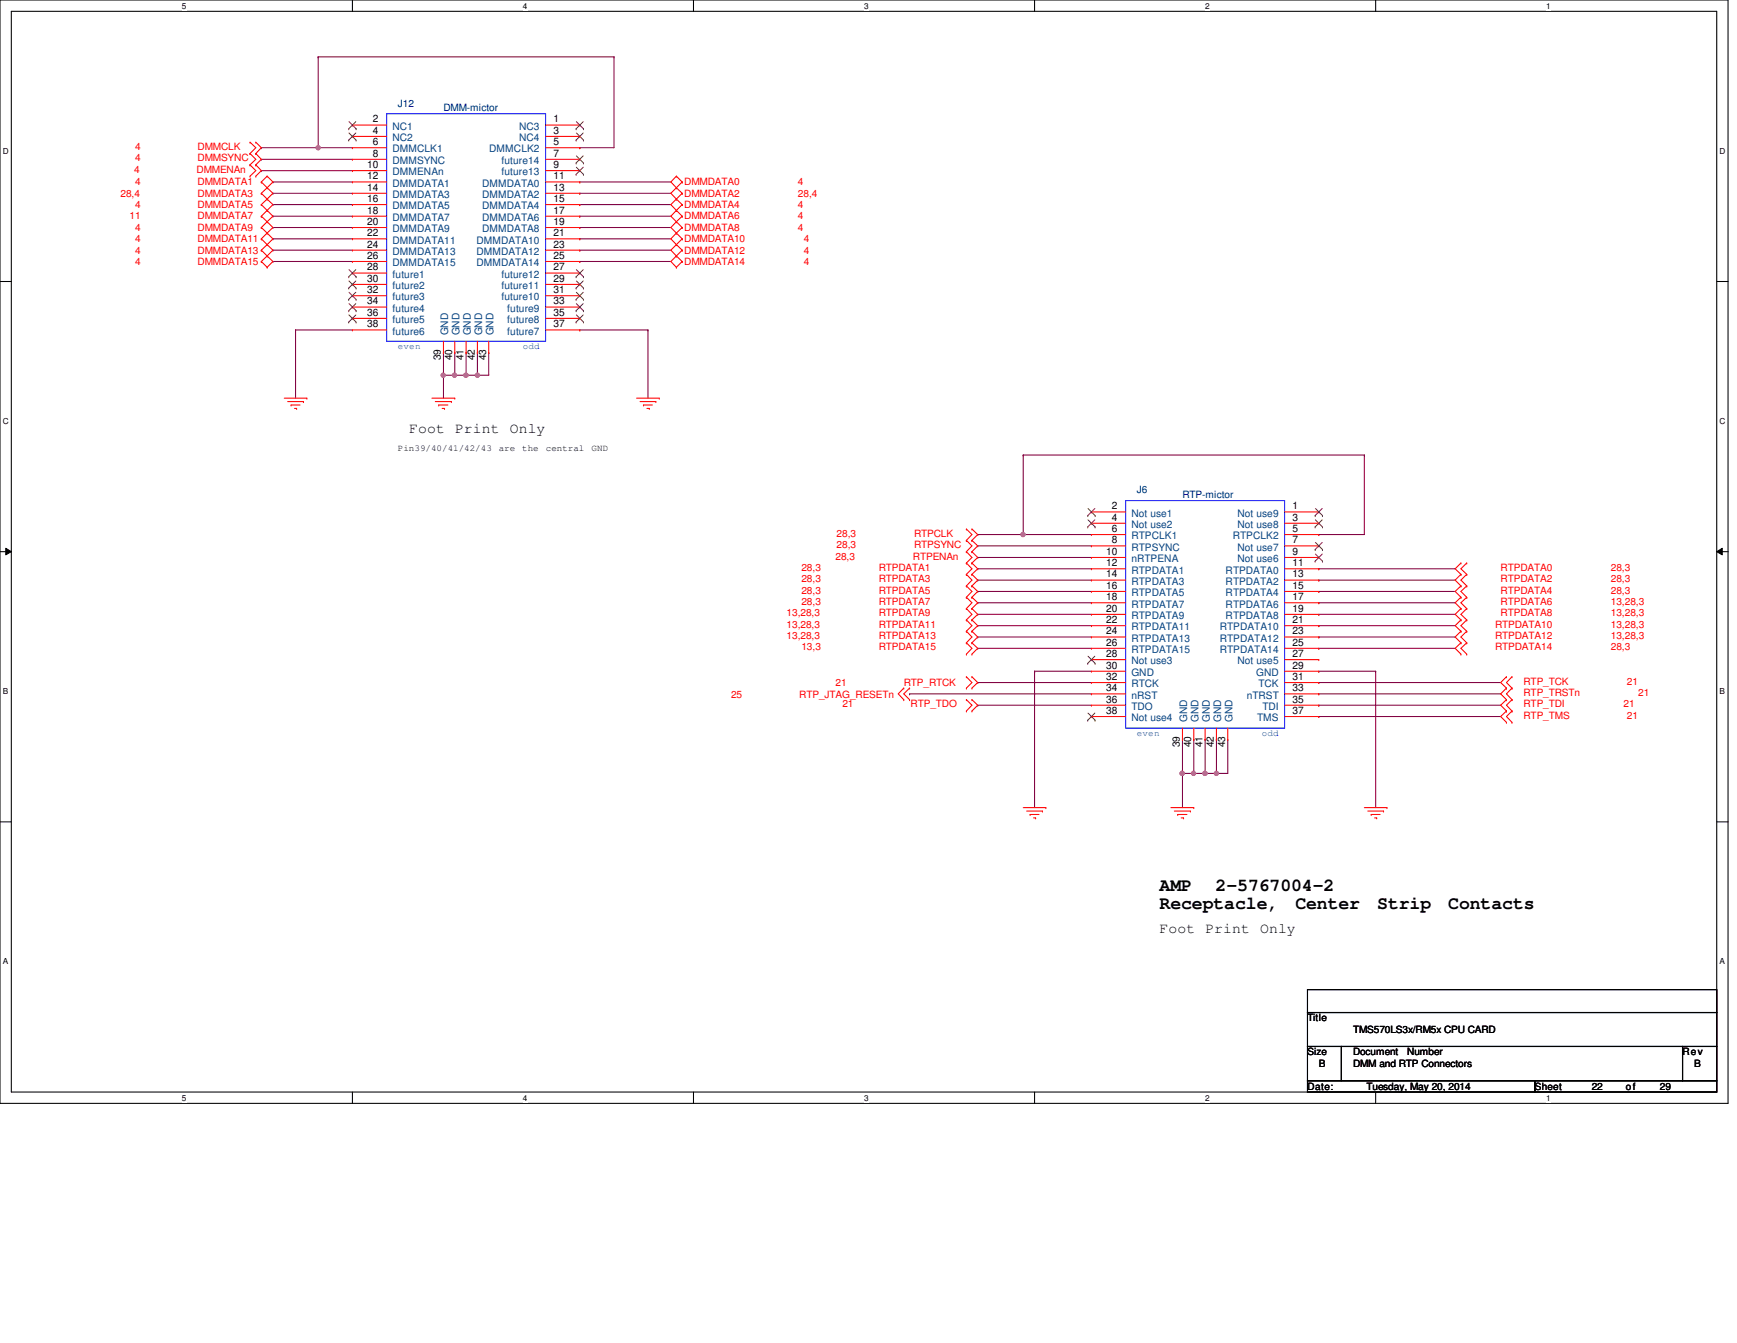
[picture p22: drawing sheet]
<svg xmlns="http://www.w3.org/2000/svg" width="279mm" height="216mm" viewBox="0 0 279 216" stroke-linecap="round" stroke-linejoin="round" font-family="sans-serif">
<defs><g id="words">
<g font-size="2.9">
<text x="186.5" y="143.2">AMP</text>
<text x="195.5" y="143.2">2-5767004-2</text>
<text x="186.5" y="146.1">Receptacle,</text>
<text x="208.4" y="146.1">Center</text>
<text x="221.5" y="146.1">Strip</text>
<text x="233" y="146.1">Contacts</text>
</g>
<g font-size="2.4">
<text x="65.8" y="69.6">Foot Print Only</text>
<text x="186.5" y="150">Foot Print Only</text>
</g>
<g font-size="1.7">
<text x="60" y="19.7">2</text>
<text x="60" y="21.5">4</text>
<text x="60" y="23.3">6</text>
<text x="89" y="19.7">1</text>
<text x="89" y="21.5">3</text>
<text x="89" y="23.3">5</text>
<text x="59.1" y="27">10</text>
<text x="59.1" y="28.8">12</text>
<text x="60" y="25.2">8</text>
<text x="89" y="25.2">7</text>
<text x="89" y="27">9</text>
<text x="89" y="28.8">11</text>
<text x="59.1" y="30.6">14</text>
<text x="59.1" y="32.5">16</text>
<text x="59.1" y="34.3">18</text>
<text x="89" y="30.6">13</text>
<text x="89" y="32.5">15</text>
<text x="89" y="34.3">17</text>
<text x="59.1" y="36.2">20</text>
<text x="59.1" y="38">22</text>
<text x="59.1" y="39.8">24</text>
<text x="59.1" y="41.6">26</text>
<text x="89" y="36.2">19</text>
<text x="89" y="38">21</text>
<text x="89" y="39.8">23</text>
<text x="89" y="41.6">25</text>
<text x="59.1" y="43.5">28</text>
<text x="59.1" y="45.3">30</text>
<text x="59.1" y="47.1">32</text>
<text x="89" y="43.5">27</text>
<text x="89" y="45.3">29</text>
<text x="89" y="47.1">31</text>
<text x="59.1" y="48.9">34</text>
<text x="59.1" y="50.8">36</text>
<text x="59.1" y="52.6">38</text>
<text x="89" y="48.9">33</text>
<text x="89" y="50.8">35</text>
<text x="89" y="52.6">37</text>
<text x="70.9" y="57.9" transform="rotate(-90 70.9 57.9)">39</text>
<text x="72.7" y="57.9" transform="rotate(-90 72.7 57.9)">40</text>
<text x="74.5" y="57.9" transform="rotate(-90 74.5 57.9)">41</text>
<text x="76.4" y="57.9" transform="rotate(-90 76.4 57.9)">42</text>
<text x="78.2" y="57.9" transform="rotate(-90 78.2 57.9)">43</text>
<text x="178.9" y="81.9">2</text>
<text x="178.9" y="83.7">4</text>
<text x="207.9" y="81.9">1</text>
<text x="207.9" y="83.7">3</text>
<text x="177.9" y="89.2">10</text>
<text x="178.9" y="85.5">6</text>
<text x="178.9" y="87.3">8</text>
<text x="207.9" y="85.5">5</text>
<text x="207.9" y="87.3">7</text>
<text x="207.9" y="89.2">9</text>
<text x="177.9" y="91">12</text>
<text x="177.9" y="92.8">14</text>
<text x="177.9" y="94.7">16</text>
<text x="207.9" y="91">11</text>
<text x="207.9" y="92.8">13</text>
<text x="207.9" y="94.7">15</text>
<text x="177.9" y="96.5">18</text>
<text x="177.9" y="98.3">20</text>
<text x="177.9" y="100.2">22</text>
<text x="177.9" y="102">24</text>
<text x="207.9" y="96.5">17</text>
<text x="207.9" y="98.3">19</text>
<text x="207.9" y="100.2">21</text>
<text x="207.9" y="102">23</text>
<text x="177.9" y="103.8">26</text>
<text x="177.9" y="105.6">28</text>
<text x="177.9" y="107.5">30</text>
<text x="207.9" y="103.8">25</text>
<text x="207.9" y="105.6">27</text>
<text x="207.9" y="107.5">29</text>
<text x="177.9" y="109.3">32</text>
<text x="177.9" y="111.1">34</text>
<text x="177.9" y="112.9">36</text>
<text x="207.9" y="109.3">31</text>
<text x="207.9" y="111.1">33</text>
<text x="207.9" y="112.9">35</text>
<text x="177.9" y="114.8">38</text>
<text x="207.9" y="114.8">37</text>
<text x="189.8" y="120.1" transform="rotate(-90 189.8 120.1)">39</text>
<text x="191.6" y="120.1" transform="rotate(-90 191.6 120.1)">40</text>
<text x="193.4" y="120.1" transform="rotate(-90 193.4 120.1)">41</text>
<text x="195.2" y="120.1" transform="rotate(-90 195.2 120.1)">42</text>
<text x="197.1" y="120.1" transform="rotate(-90 197.1 120.1)">43</text>
</g>
<g font-size="1.7" fill="#004080">
<text x="63.1" y="20.9">NC1</text>
<text x="63.1" y="22.7">NC2</text>
<text x="83.5" y="20.9">NC3</text>
<text x="83.5" y="22.7">NC4</text>
<text x="63.1" y="24.5">DMMCLK1</text>
<text x="63.1" y="26.4">DMMSYNC</text>
<text x="63.1" y="28.2">DMMENAn</text>
<text x="78.7" y="24.5">DMMCLK2</text>
<text x="80.6" y="26.4">future14</text>
<text x="80.6" y="28.2">future13</text>
<text x="63.1" y="30">DMMDATA1</text>
<text x="63.1" y="31.8">DMMDATA3</text>
<text x="63.1" y="33.7">DMMDATA5</text>
<text x="63.1" y="35.5">DMMDATA7</text>
<text x="77.6" y="30">DMMDATA0</text>
<text x="77.6" y="31.8">DMMDATA2</text>
<text x="77.6" y="33.7">DMMDATA4</text>
<text x="77.6" y="35.5">DMMDATA6</text>
<text x="63.1" y="37.3">DMMDATA9</text>
<text x="63.1" y="39.2">DMMDATA11</text>
<text x="63.1" y="41">DMMDATA13</text>
<text x="76.6" y="39.2">DMMDATA10</text>
<text x="76.6" y="41">DMMDATA12</text>
<text x="77.6" y="37.3">DMMDATA8</text>
<text x="63.1" y="42.8">DMMDATA15</text>
<text x="63.1" y="44.7">future1</text>
<text x="63.1" y="46.5">future2</text>
<text x="76.6" y="42.8">DMMDATA14</text>
<text x="80.6" y="44.7">future12</text>
<text x="80.6" y="46.5">future11</text>
<text x="63.1" y="48.3">future3</text>
<text x="63.1" y="50.1">future4</text>
<text x="63.1" y="51.9">future5</text>
<text x="63.1" y="53.8">future6</text>
<text x="72.1" y="53.9" transform="rotate(-90 72.1 53.9)">GND</text>
<text x="73.9" y="53.9" transform="rotate(-90 73.9 53.9)">GND</text>
<text x="75.7" y="53.9" transform="rotate(-90 75.7 53.9)">GND</text>
<text x="77.6" y="53.9" transform="rotate(-90 77.6 53.9)">GND</text>
<text x="79.4" y="53.9" transform="rotate(-90 79.4 53.9)">GND</text>
<text x="80.6" y="48.3">future10</text>
<text x="81.6" y="50.1">future9</text>
<text x="81.6" y="51.9">future8</text>
<text x="81.6" y="53.8">future7</text>
<text x="182" y="83.1">Not use1</text>
<text x="199.1" y="83.1">Not use9</text>
<text x="182" y="84.9">Not use2</text>
<text x="182" y="86.7">RTPCLK1</text>
<text x="182" y="88.5">RTPSYNC</text>
<text x="198.3" y="86.7">RTPCLK2</text>
<text x="199.1" y="84.9">Not use8</text>
<text x="199.1" y="88.5">Not use7</text>
<text x="182" y="90.4">nRTPENA</text>
<text x="182" y="92.2">RTPDATA1</text>
<text x="182" y="94">RTPDATA3</text>
<text x="182" y="95.8">RTPDATA5</text>
<text x="197.1" y="92.2">RTPDATA0</text>
<text x="197.1" y="94">RTPDATA2</text>
<text x="197.1" y="95.8">RTPDATA4</text>
<text x="199.1" y="90.4">Not use6</text>
<text x="182" y="97.7">RTPDATA7</text>
<text x="182" y="99.5">RTPDATA9</text>
<text x="182" y="101.3">RTPDATA11</text>
<text x="196.2" y="101.3">RTPDATA10</text>
<text x="197.1" y="97.7">RTPDATA6</text>
<text x="197.1" y="99.5">RTPDATA8</text>
<text x="182" y="103.2">RTPDATA13</text>
<text x="182" y="105">RTPDATA15</text>
<text x="182" y="106.8">Not use3</text>
<text x="196.2" y="103.2">RTPDATA12</text>
<text x="196.2" y="105">RTPDATA14</text>
<text x="199.1" y="106.8">Not use5</text>
<text x="182" y="108.7">GND</text>
<text x="182" y="110.5">RTCK</text>
<text x="182" y="112.3">nRST</text>
<text x="200.5" y="112.3">nTRST</text>
<text x="202.1" y="108.7">GND</text>
<text x="202.4" y="110.5">TCK</text>
<text x="182" y="114.1">TDO</text>
<text x="182" y="116">Not use4</text>
<text x="191" y="116.1" transform="rotate(-90 191 116.1)">GND</text>
<text x="192.8" y="116.1" transform="rotate(-90 192.8 116.1)">GND</text>
<text x="194.6" y="116.1" transform="rotate(-90 194.6 116.1)">GND</text>
<text x="196.4" y="116.1" transform="rotate(-90 196.4 116.1)">GND</text>
<text x="198.2" y="116.1" transform="rotate(-90 198.2 116.1)">GND</text>
<text x="202.2" y="116">TMS</text>
<text x="203.1" y="114.1">TDI</text>
</g>
<g font-size="1.6" fill="#000080">
<text x="64" y="17.1">J12</text>
<text x="71.3" y="17.9">DMM-mictor</text>
<text x="182.9" y="79.3">J6</text>
<text x="190.2" y="80.1">RTP-mictor</text>
</g>
<g font-size="1.6" fill="#f00">
<text x="21.6" y="27.8">4</text>
<text x="21.8" y="24.1">4</text>
<text x="21.8" y="26">4</text>
<text x="21.8" y="29.8">4</text>
<text x="31.6" y="27.8">DMMENAn</text>
<text x="31.8" y="24.1">DMMCLK</text>
<text x="31.8" y="26">DMMSYNC</text>
<text x="31.8" y="29.8">DMMDATA1</text>
<text x="110.1" y="29.8">DMMDATA0</text>
<text x="128.4" y="29.8">4</text>
<text x="19.4" y="31.6">28,4</text>
<text x="20.8" y="35.3">11</text>
<text x="21.8" y="33.4">4</text>
<text x="31.8" y="33.4">DMMDATA5</text>
<text x="31.8" y="31.6">DMMDATA3</text>
<text x="31.8" y="35.3">DMMDATA7</text>
<text x="110.1" y="31.6">DMMDATA2</text>
<text x="110.1" y="33.4">DMMDATA4</text>
<text x="110.1" y="35.3">DMMDATA6</text>
<text x="128.4" y="31.6">28,4</text>
<text x="128.4" y="33.4">4</text>
<text x="128.4" y="35.3">4</text>
<text x="21.8" y="37.1">4</text>
<text x="21.8" y="38.9">4</text>
<text x="21.8" y="40.8">4</text>
<text x="31.8" y="37.1">DMMDATA9</text>
<text x="31.8" y="38.9">DMMDATA11</text>
<text x="31.8" y="40.8">DMMDATA13</text>
<text x="110.1" y="37.1">DMMDATA8</text>
<text x="110.1" y="38.9">DMMDATA10</text>
<text x="110.1" y="40.8">DMMDATA12</text>
<text x="128.4" y="37.1">4</text>
<text x="129.3" y="38.9">4</text>
<text x="129.3" y="40.8">4</text>
<text x="21.8" y="42.6">4</text>
<text x="31.8" y="42.6">DMMDATA15</text>
<text x="110.1" y="42.6">DMMDATA14</text>
<text x="129.3" y="42.6">4</text>
<text x="134.4" y="90">28,3</text>
<text x="134.6" y="86.3">28,3</text>
<text x="134.6" y="88.1">28,3</text>
<text x="146.9" y="90">RTPENAn</text>
<text x="147" y="86.3">RTPCLK</text>
<text x="147" y="88.1">RTPSYNC</text>
<text x="128.9" y="91.8">28,3</text>
<text x="128.9" y="93.6">28,3</text>
<text x="128.9" y="95.4">28,3</text>
<text x="141.4" y="91.8">RTPDATA1</text>
<text x="141.4" y="93.6">RTPDATA3</text>
<text x="141.4" y="95.4">RTPDATA5</text>
<text x="241.4" y="91.8">RTPDATA0</text>
<text x="241.4" y="93.6">RTPDATA2</text>
<text x="241.4" y="95.4">RTPDATA4</text>
<text x="259.1" y="91.8">28,3</text>
<text x="259.1" y="93.6">28,3</text>
<text x="259.1" y="95.4">28,3</text>
<text x="126.5" y="99.1">13,28,3</text>
<text x="126.5" y="100.9">13,28,3</text>
<text x="128.9" y="97.2">28,3</text>
<text x="141.4" y="97.2">RTPDATA7</text>
<text x="141.4" y="99.1">RTPDATA9</text>
<text x="141.4" y="100.9">RTPDATA11</text>
<text x="240.5" y="100.9">RTPDATA10</text>
<text x="241.4" y="97.2">RTPDATA6</text>
<text x="241.4" y="99.1">RTPDATA8</text>
<text x="259.1" y="100.9">13,28,3</text>
<text x="259.1" y="97.2">13,28,3</text>
<text x="259.1" y="99.1">13,28,3</text>
<text x="126.5" y="102.7">13,28,3</text>
<text x="128.9" y="104.6">13,3</text>
<text x="141.4" y="102.7">RTPDATA13</text>
<text x="141.4" y="104.6">RTPDATA15</text>
<text x="240.5" y="102.7">RTPDATA12</text>
<text x="240.5" y="104.6">RTPDATA14</text>
<text x="259.1" y="102.7">13,28,3</text>
<text x="259.1" y="104.6">28,3</text>
<text x="117.6" y="112.3">25</text>
<text x="128.6" y="112.3">RTP_JTAG_RESETn</text>
<text x="134.4" y="110.2">21</text>
<text x="135.5" y="113.7">21</text>
<text x="145.4" y="110.2">RTP_RTCK</text>
<text x="146.5" y="113.7">RTP_TDO</text>
<text x="245.1" y="113.7">RTP_TDI</text>
<text x="245.1" y="110.1">RTP_TCK</text>
<text x="245.1" y="111.9">RTP_TRSTn</text>
<text x="261.2" y="113.7">21</text>
<text x="261.7" y="110.1">21</text>
<text x="263.5" y="111.9">21</text>
<text x="245.1" y="115.5">RTP_TMS</text>
<text x="261.7" y="115.5">21</text>
</g>
<g font-size="1.6">
<text x="210.3" y="164.2">Title</text>
<text x="217.6" y="166">TMS570LS3x/RM5x CPU CARD</text>
<text x="210.3" y="169.7">Size</text>
<text x="212.1" y="171.5">B</text>
<text x="217.6" y="169.7">Document</text>
<text x="217.6" y="171.5">DMM and RTP Connectors</text>
<text x="226.4" y="169.7">Number</text>
<text x="270.6" y="169.7">Rev</text>
<text x="272.5" y="171.5">B</text>
<text x="210.3" y="175.2">Date:</text>
<text x="219.8" y="175.2">Tuesday, May 20, 2014</text>
<text x="246.9" y="175.2">Sheet</text>
<text x="256" y="175.2">22</text>
<text x="261.5" y="175.2">of</text>
<text x="267" y="175.2">29</text>
</g>
<g font-size="1.5" fill="#00f">
<text x="64" y="56.1">even</text>
<text x="84.1" y="56.1">odd</text>
<text x="182.9" y="118.3">even</text>
<text x="203" y="118.3">odd</text>
</g>
<g font-size="1.5">
<text x="64" y="72.6">Pin39/40/41/42/43</text>
<text x="80.2" y="72.6">are</text>
<text x="84" y="72.6">the</text>
<text x="87.8" y="72.6">central</text>
<text x="95.2" y="72.6">GND</text>
</g>
<g font-size="1.3">
<text x="29.3" y="1.4">5</text>
<text x="84.1" y="1.4">4</text>
<text x="139" y="1.4">3</text>
<text x="193.8" y="1.4">2</text>
<text x="248.7" y="1.4">1</text>
<text x=".5" y="24.7">D</text>
<text x="276.6" y="24.7">D</text>
<text x=".5" y="68.2">C</text>
<text x="276.6" y="68.2">C</text>
<text x=".5" y="111.6">B</text>
<text x="276.6" y="111.6">B</text>
<text x=".5" y="155">A</text>
<text x="276.6" y="155">A</text>
<text x="29.3" y="177">5</text>
<text x="84.1" y="177">4</text>
<text x="139" y="177">3</text>
<text x="193.8" y="177">2</text>
<text x="248.7" y="177">1</text>
</g>
</g></defs>
<path d="M0 0h278v177.4h-278zM1.8 1.8h274.3v173.8h-274.3z" fill="none" stroke="#000" stroke-width=".17"/>
<g fill="#fff">
<path d="M29.3 .2h.7v1.5h-.7z"/>
<path d="M29.3 175.8h.7v1.4h-.7z"/>
</g>
<path d="M56.7 0v1.8M56.7 175.6v1.8" fill="none" stroke="#000" stroke-width=".17"/>
<g fill="#fff">
<path d="M84.1 .2h.7v1.5h-.7z"/>
<path d="M84.1 175.8h.7v1.4h-.7z"/>
</g>
<path d="M111.5 0v1.8M111.5 175.6v1.8" fill="none" stroke="#000" stroke-width=".17"/>
<g fill="#fff">
<path d="M139 .2h.7v1.5h-.7z"/>
<path d="M139 175.8h.7v1.4h-.7z"/>
</g>
<path d="M166.4 0v1.8M166.4 175.6v1.8" fill="none" stroke="#000" stroke-width=".17"/>
<g fill="#fff">
<path d="M193.8 .2h.8v1.5h-.8z"/>
<path d="M193.8 175.8h.8v1.4h-.8z"/>
</g>
<path d="M221.3 0v1.8M221.3 175.6v1.8" fill="none" stroke="#000" stroke-width=".17"/>
<g fill="#fff">
<path d="M248.7 .2h.7v1.5h-.7z"/>
<path d="M248.7 175.8h.7v1.4h-.7z"/>
<path d="M.5 23.5h.9v1.5h-.9z"/>
<path d="M276.6 23.5h.9v1.5h-.9z"/>
<path d="M.5 67h.9v1.5h-.9z"/>
<path d="M276.6 67h.9v1.5h-.9z"/>
</g>
<path d="M0 45.3h1.8M276.1 45.3h1.9" fill="none" stroke="#000" stroke-width=".17"/>
<g fill="#fff">
<path d="M.5 110.4h.8v1.5h-.8z"/>
<path d="M276.6 110.4h.9v1.5h-.9z"/>
</g>
<path d="M0 88.7h1.8M276.1 88.7h1.9" fill="none" stroke="#000" stroke-width=".17"/>
<path d="M.9 88.1l.9 .6-.9 .5zM276.1 88.7l.9-.6v1.1z" fill="#000"/>
<path d="M.9 88.1l.9 .6-.9 .5zM276.1 88.7l.9-.6v1.1z" fill="none" stroke="#000" stroke-width=".16"/>
<g fill="#fff">
<path d="M.5 153.8h.8v1.5h-.8z"/>
<path d="M276.6 153.8h.8v1.5h-.8z"/>
</g>
<path d="M0 132.1h1.8M276.1 132.1h1.9" fill="none" stroke="#000" stroke-width=".17"/>
<g fill="none" stroke="#800040" stroke-width=".17">
<path d="M42 27.4h.1M42 27.4h14.7M43.9 36.6h.1M43.9 38.4h.1M43.9 36.6h12.8M43.9 38.4h12.8M51.2 23.7h.1M51.2 23.7h5.5M93.3 32.9h.1M93.3 34.8h.1M93.3 36.6h.1M93.3 38.4h.1"/>
<path d="M93.3 36.6h14.6M93.3 38.4h14.6M93.3 32.9h14.6M93.3 34.8h14.6M43.9 40.2h.1M43.9 42h.1M43.9 40.2h12.8M43.9 42h12.8M47.5 53h.1M47.5 53h9.2M93.3 40.2h.1M93.3 53h.1"/>
<path d="M93.3 42h.1M93.3 40.2h14.6M93.3 42h14.6M93.3 53h10.9M164.6 73.2h.1M164.6 73.2h54.9M164.6 73.2v12.7M219.5 73.2h.1M219.5 73.2v12.7h-7.4M157.3 87.8h.1M157.3 95.1h.1M157.3 96.9h.1"/>
<path d="M157.3 89.6h.1M157.3 91.4h.1M157.3 93.3h.1M157.3 98.8h.1M157.3 87.8h18.3M157.3 95.1h18.3M157.3 96.9h18.3M157.3 89.6h18.3M157.3 91.4h18.3M157.3 93.3h18.3M157.3 98.8h18.3M164.6 85.9h.1"/>
<path d="M164.6 85.9h11M212.1 85.9h.1M212.1 95.1h.1M212.1 96.9h.1M212.1 91.4h.1M212.1 93.3h.1M212.1 95.1h22M212.1 96.9h22M212.1 91.4h22M212.1 93.3h22M157.3 100.6h.1M157.3 102.4h.1"/>
<path d="M157.3 113.4h.1M157.3 113.4h18.3M157.3 100.6h18.3M157.3 102.4h18.3M212.1 111.5h.1M212.1 109.7h.1M212.1 113.4h.1M212.1 115.2h.1M212.1 111.5h29.3M212.1 109.7h29.3M212.1 113.4h29.3M212.1 115.2h29.3"/>
</g>
<circle cx="164.5" cy="85.9" r=".34" fill="#f0f"/>
<circle cx="164.5" cy="85.9" r=".34" fill="none" stroke="#f0f" stroke-width=".17"/>
<path d="M51.2 9.1h.1M51.2 9.1h47.6M51.2 9.1v14.6M42 25.6h.1M42 25.6h14.7M157.3 104.2h.1M157.3 104.2h18.3" fill="none" stroke="#800040" stroke-width=".17"/>
<circle cx="51.2" cy="23.7" r=".34" fill="#f0f"/>
<circle cx="51.2" cy="23.7" r=".34" fill="none" stroke="#f0f" stroke-width=".17"/>
<g fill="none" stroke="#800040" stroke-width=".17">
<path d="M98.8 9.1h.1M98.8 9.1v14.6h-5.5M43.9 29.3h.1M43.9 31.1h.1M43.9 32.9h.1M43.9 34.8h.1M43.9 29.3h12.8M43.9 31.1h12.8M43.9 32.9h12.8M43.9 34.8h12.8M93.3 23.7h.1M93.3 29.3h.1"/>
<path d="M93.3 31.1h.1M93.3 29.3h14.6M93.3 31.1h14.6M71.3 56.7h.1M71.3 56.7v3.6M71.3 60.3h.1M71.3 60.3h1.9M212.1 98.8h.1M212.1 98.8h22M146.3 111.5h.1M146.3 111.5h29.3M157.3 109.7h.1"/>
<path d="M157.3 109.7h18.3M166.4 107.9h.1M166.4 107.9h9.2M212.1 100.6h.1M212.1 102.4h.1M212.1 104.2h.1M212.1 107.9h.1M212.1 100.6h22M212.1 102.4h22M212.1 107.9h9.2M212.1 104.2h22"/>
</g>
<circle cx="73.1" cy="60.3" r=".34" fill="#f0f"/>
<circle cx="73.1" cy="60.3" r=".34" fill="none" stroke="#f0f" stroke-width=".17"/>
<circle cx="71.3" cy="60.3" r=".34" fill="#f0f"/>
<circle cx="71.3" cy="60.3" r=".34" fill="none" stroke="#f0f" stroke-width=".17"/>
<path d="M76.8 56.7h.1M76.8 56.7v3.6M78.6 56.7h.1M78.6 56.7v3.6M71.3 60.3h.1M71.3 60.3v3.7" fill="none" stroke="#800040" stroke-width=".17"/>
<circle cx="76.8" cy="60.3" r=".34" fill="#f0f"/>
<circle cx="76.8" cy="60.3" r=".34" fill="none" stroke="#f0f" stroke-width=".17"/>
<path d="M75 56.7h.1M75 56.7v3.6M76.8 60.3h.1M76.8 60.3h1.8" fill="none" stroke="#800040" stroke-width=".17"/>
<circle cx="75" cy="60.3" r=".36" fill="#f0f"/>
<circle cx="75" cy="60.3" r=".36" fill="none" stroke="#f0f" stroke-width=".17"/>
<g fill="none" stroke="#800040" stroke-width=".17">
<path d="M42 23.7h.1M42 23.7h9.2M73.2 56.7h.1M73.2 56.7v3.6M73.2 60.3h.1M73.2 60.3h3.6M75 60.3h.1M157.3 85.9h.1M157.3 85.9h7.3M190.2 118.9h.1M190.2 118.9v10.9M197.5 118.9h.1"/>
<path d="M197.5 118.9v5.4h-1.8M190.2 124.3h.1M195.7 124.3h.1"/>
</g>
<circle cx="190.2" cy="124.3" r=".34" fill="#f0f"/>
<circle cx="190.2" cy="124.3" r=".34" fill="none" stroke="#f0f" stroke-width=".17"/>
<path d="M192 118.9h.1M192 118.9v5.4h-1.8M190.2 124.3h.1" fill="none" stroke="#800040" stroke-width=".17"/>
<circle cx="190.2" cy="124.3" r=".34" fill="#f0f"/>
<circle cx="190.2" cy="124.3" r=".34" fill="none" stroke="#f0f" stroke-width=".17"/>
<path d="M193.8 118.9h.1M193.8 118.9v5.4h-1.8M192 124.3h.1" fill="none" stroke="#800040" stroke-width=".17"/>
<circle cx="192" cy="124.3" r=".34" fill="#f0f"/>
<circle cx="192" cy="124.3" r=".34" fill="none" stroke="#f0f" stroke-width=".17"/>
<path d="M195.7 118.9h.1M195.7 118.9v5.4" fill="none" stroke="#800040" stroke-width=".17"/>
<circle cx="195.7" cy="124.3" r=".34" fill="#f0f"/>
<circle cx="195.7" cy="124.3" r=".34" fill="none" stroke="#f0f" stroke-width=".17"/>
<path d="M193.8 124.3h.1M193.8 124.3h1.9" fill="none" stroke="#800040" stroke-width=".17"/>
<circle cx="193.8" cy="124.3" r=".36" fill="#f0f"/>
<circle cx="193.8" cy="124.3" r=".36" fill="none" stroke="#f0f" stroke-width=".17"/>
<path d="M47.5 53h.1M47.5 53v11M104.2 53h.1M104.2 53v11M166.4 107.9h.1M166.4 107.9v21.9M221.3 107.9h.1M221.3 107.9v21.9" fill="none" stroke="#800040" stroke-width=".17"/>
<g fill="none" stroke="#f00" stroke-width=".17">
<path d="M40.2 22.9h.1M40.2 24.7h.1M40.2 26.5h.1M40.2 28.3h.1M40.2 22.9l.9 .8-.9 1M40.2 24.7l.9 .9-.9 .9M40.2 26.5l.9 .9-.9 .9M41.1 24.7h.1M41.1 22.9h.1M41.1 26.5h.1M41.1 28.3h.1M41.1 22.9l.9 .8-.9 1"/>
<path d="M41.1 24.7l.9 .9-.9 .9M41.1 26.5l.9 .9-.9 .9M42 32.9h.1M42 29.3h.1M42 31.1h.1M42 34.8h.1M42 36.6h.1M42 38.4h.1M42 32.9l1.9 1.9-.9 .8M42 29.3l1 .9M42 31.1l1 .9M42 34.8l1 .8"/>
<path d="M42 36.6l1 .9M42 38.4l1 .9M43 32h.1M43 33.8h.1M43 28.3h.1M43 30.2h.1M43 35.6h.1M43 37.5h.1M43 39.3h.1M43 32l.9 .9-1.9 1.9M43 32l-1 .9M43 28.3l.9 1-.9 .9"/>
<path d="M43 28.3l-1 1M43 30.2l.9 .9-.9 .9M43 30.2l-1 .9M43 35.6l.9 1-.9 .9M43 35.6l-1 1M43 37.5l.9 .9-.9 .9M43 37.5l-1 .9M43 39.3l.9 .9-.9 .9M43 39.3l-1 .9M56.7 20.1h.1M56.7 21.9h.1M56.7 23.7h.1"/>
<path d="M56.7 25.6h.1M56.7 27.4h.1M56.7 29.3h.1M56.7 31.1h.1M56.7 32.9h.1M56.7 34.8h.1M56.7 36.6h.1M56.7 38.4h.1M56.7 20.1h5.5M56.7 21.9h5.5M56.7 23.7h5.5M56.7 25.6h5.5"/>
<path d="M56.7 27.4h5.5M56.7 29.3h5.5M56.7 31.1h5.5M56.7 32.9h5.5M56.7 34.8h5.5M56.7 36.6h5.5M56.7 38.4h5.5M87.8 20.1h5.5M87.8 21.9h5.5M87.8 23.7h5.5M87.8 25.6h5.5M87.8 27.4h5.5"/>
<path d="M87.8 29.3h5.5M87.8 31.1h5.5M87.8 32.9h5.5M87.8 34.8h5.5M87.8 36.6h5.5M87.8 38.4h5.5M93.3 20.1h.1M93.3 21.9h.1M93.3 23.7h.1M93.3 25.6h.1M93.3 27.4h.1M93.3 29.3h.1"/>
<path d="M93.3 31.1h.1M93.3 32.9h.1M93.3 34.8h.1M93.3 36.6h.1M93.3 38.4h.1M108.8 28.3h.1M108.8 30.2h.1M108.8 32h.1M108.8 33.8h.1M108.8 35.6h.1M108.8 37.5h.1M108.8 39.3h.1"/>
<path d="M108.8 28.3l-.9 1 .9 .9M108.8 28.3l.9 1M108.8 30.2l.9 .9M108.8 32l.9 .9M108.8 33.8l-.9 1 1.8 1.8M108.8 33.8l.9 1M108.8 35.6l-.9 1 1.8 1.8M108.8 37.5l-.9 .9 .9 .9M108.8 39.3l.9 .9M109.7 29.3h.1M109.7 31.1h.1M109.7 32.9h.1"/>
<path d="M109.7 34.8h.1M109.7 36.6h.1M109.7 38.4h.1M109.7 29.3l-1.8 1.8 .9 .9M109.7 31.1l-1.8 1.8 .9 .9M109.7 32.9l-.9 .9M109.7 34.8l-.9 .8M109.7 36.6l-.9 .9M109.7 38.4l-1.8 1.8 .9 .9M42 40.2h.1M42 42h.1M42 40.2l1 .9"/>
<path d="M42 42l1 1M43 41.1h.1M43 43h.1M43 41.1l.9 .9-.9 1M43 41.1l-1 .9M56.7 40.2h.1M56.7 42h.1M56.7 43.9h.1M56.7 45.7h.1M56.7 47.5h.1M56.7 49.4h.1M56.7 51.2h.1"/>
<path d="M56.7 53h.1M56.7 40.2h5.5M56.7 42h5.5M56.7 43.9h5.5M56.7 45.7h5.5M56.7 47.5h5.5M56.7 49.4h5.5M56.7 51.2h5.5M56.7 53h5.5M71.3 56.7h.1M71.3 54.9v1.8M73.2 56.7h.1"/>
<path d="M73.2 54.9v1.8M75 56.7h.1M75 54.9v1.8M76.8 56.7h.1M76.8 54.9v1.8M78.6 56.7h.1M78.6 54.9v1.8M87.8 40.2h5.5M87.8 42h5.5M87.8 43.9h5.5M87.8 45.7h5.5M87.8 47.5h5.5"/>
<path d="M87.8 49.4h5.5M87.8 51.2h5.5M87.8 53h5.5M93.3 40.2h.1M93.3 42h.1M93.3 43.9h.1M93.3 45.7h.1M93.3 47.5h.1M93.3 49.4h.1M93.3 51.2h.1M93.3 53h.1M108.8 41.1h.1"/>
<path d="M108.8 43h.1M108.8 41.1l.9 .9M109.7 40.2h.1M109.7 42h.1M109.7 40.2l-1.8 1.8 .9 1M109.7 42l-.9 1M45.7 64h3.7M46.3 64.6h2.5M46.8 65.1h.1M46.8 65.1h1.5M47.4 65.7h.3M47.7 65.7h.1"/>
<path d="M48.8 64.6h.1M49.4 64h.1M69.5 64h3.7M70 64.6h2.6M70.6 65.1h.1M70.6 65.1h1.5M71.1 65.7h.4M71.5 65.7h.1M72.6 64.6h.1M73.2 64h.1M102.4 64h3.6M103 64.6h2.5"/>
<path d="M103.5 65.1h.1M103.5 65.1h1.4M104.1 65.7h.3M104.4 65.7h.1M105.5 64.6h.1M106 64h.1M155.4 85h.1M155.4 86.9h.1M155.4 88.7h.1M155.4 90.5h.1M155.4 92.3h.1M155.4 94.2h.1"/>
<path d="M155.4 96h.1M155.4 97.8h.1M155.4 99.7h.1M155.4 99.7l.9 .9-.9 .9M155.4 85l.9 .9-.9 1M155.4 86.9l.9 .9-.9 .9M155.4 88.7l.9 .9-.9 .9M155.4 90.5l.9 .9-.9 .9M155.4 92.3l.9 1-.9 .9M155.4 94.2l.9 .9-.9 .9M155.4 96l.9 .9-.9 .9M155.4 97.8l.9 1-.9 .9"/>
<path d="M156.3 86.9h.1M156.3 85h.1M156.3 88.7h.1M156.3 90.5h.1M156.3 92.3h.1M156.3 94.2h.1M156.3 96h.1M156.3 97.8h.1M156.3 99.7h.1M156.3 85l1 .9-1 1M156.3 86.9l1 .9-1 .9M156.3 88.7l1 .9-1 .9"/>
<path d="M156.3 90.5l1 .9-1 .9M156.3 92.3l1 1-1 .9M156.3 94.2l1 .9-1 .9M156.3 96l1 .9-1 .9M156.3 97.8l1 1-1 .9M156.3 99.7l1 .9-1 .9M175.6 82.3h.1M175.6 84.1h.1M175.6 85.9h.1M175.6 87.8h.1M175.6 89.6h.1M175.6 91.4h.1"/>
<path d="M175.6 93.3h.1M175.6 95.1h.1M175.6 96.9h.1M175.6 98.8h.1M175.6 82.3h5.5M175.6 84.1h5.5M175.6 85.9h5.5M175.6 87.8h5.5M175.6 89.6h5.5M175.6 91.4h5.5M175.6 93.3h5.5M175.6 95.1h5.5"/>
<path d="M175.6 96.9h5.5M175.6 98.8h5.5M206.6 82.3h5.5M206.6 84.1h5.5M206.6 85.9h5.5M206.6 87.8h5.5M206.6 89.6h5.5M206.6 91.4h5.5M206.6 93.3h5.5M206.6 95.1h5.5M206.6 96.9h5.5M206.6 98.8h5.5"/>
<path d="M212.1 82.3h.1M212.1 84.1h.1M212.1 85.9h.1M212.1 87.8h.1M212.1 89.6h.1M212.1 91.4h.1M212.1 93.3h.1M212.1 95.1h.1M212.1 96.9h.1M212.1 98.8h.1M235 92.3h.1M235 90.5h.1"/>
<path d="M235 94.2h.1M235 96h.1M235 97.8h.1M235 99.7h.1M235 90.5l-.9 .9 .9 .9M235 92.3l-.9 1 .9 .9M235 94.2l-.9 .9 .9 .9M235 96l-.9 .9 .9 .9M235 97.8l-.9 1 .9 .9M235 99.7l-.9 .9 .9 .9M235.9 90.5h.1M235.9 92.3h.1"/>
<path d="M235.9 94.2h.1M235.9 96h.1M235.9 97.8h.1M235.9 99.7h.1M235.9 90.5l-.9 .9 .9 .9M235.9 92.3l-.9 1 .9 .9M235.9 94.2l-.9 .9 .9 .9M235.9 96l-.9 .9 .9 .9M235.9 97.8l-.9 1 .9 .9M235.9 99.7l-.9 .9 .9 .9M145.4 110.6h.1M145.4 112.5h.1"/>
<path d="M145.4 110.6l-.9 .9 .9 1M146.3 110.6h.1M146.3 112.5h.1M146.3 110.6l-.9 .9 .9 1M155.4 112.5h.1M155.4 114.3h.1M155.4 108.8h.1M155.4 110.6h.1M155.4 101.5h.1M155.4 103.3h.1M155.4 105.2h.1M155.4 112.5l.9 .9-.9 .9"/>
<path d="M155.4 108.8l.9 .9-.9 .9M155.4 101.5l.9 .9-.9 .9M155.4 103.3l.9 .9-.9 1M156.3 114.3h.1M156.3 112.5h.1M156.3 110.6h.1M156.3 108.8h.1M156.3 101.5h.1M156.3 103.3h.1M156.3 105.2h.1M156.3 112.5l1 .9-1 .9M156.3 108.8l1 .9-1 .9"/>
<path d="M156.3 101.5l1 .9-1 .9M156.3 103.3l1 .9-1 1M175.6 100.6h.1M175.6 102.4h.1M175.6 104.2h.1M175.6 106h.1M175.6 107.9h.1M175.6 109.7h.1M175.6 111.5h.1M175.6 113.4h.1M175.6 115.2h.1M175.6 100.6h5.5"/>
<path d="M175.6 102.4h5.5M175.6 104.2h5.5M175.6 106h5.5M175.6 107.9h5.5M175.6 109.7h5.5M175.6 111.5h5.5M175.6 113.4h5.5M175.6 115.2h5.5M190.2 118.9h.1M190.2 117.1v1.8M192 118.9h.1M192 117.1v1.8"/>
<path d="M193.8 118.9h.1M193.8 117.1v1.8M195.7 118.9h.1M195.7 117.1v1.8M197.5 118.9h.1M197.5 117.1v1.8M206.6 100.6h5.5M206.6 102.4h5.5M206.6 104.2h5.5M206.6 106h5.5M206.6 107.9h5.5M206.6 109.7h5.5"/>
<path d="M206.6 111.5h5.5M206.6 113.4h5.5M206.6 115.2h5.5M212.1 100.6h.1M212.1 102.4h.1M212.1 104.2h.1M212.1 106h.1M212.1 107.9h.1M212.1 109.7h.1M212.1 111.5h.1M212.1 113.4h.1M212.1 115.2h.1"/>
<path d="M235 101.5h.1M235 103.3h.1M235 105.2h.1M235 101.5l-.9 .9 .9 .9M235 103.3l-.9 .9 .9 1M235.9 101.5h.1M235.9 103.3h.1M235.9 105.2h.1M235.9 101.5l-.9 .9 .9 .9M235.9 103.3l-.9 .9 .9 1M242.3 114.3h.1M242.3 116.1h.1"/>
<path d="M242.3 112.5h.1M242.3 108.8h.1M242.3 110.6h.1M242.3 114.3l-.9 .9 .9 .9M242.3 112.5l-.9 .9 .9 .9M242.3 108.8l-.9 .9 .9 .9M242.3 110.6l-.9 .9 .9 1M243.2 116.1h.1M243.2 114.3h.1M243.2 112.5h.1M243.2 110.6h.1M243.2 108.8h.1"/>
<path d="M243.2 114.3l-.9 .9 .9 .9M243.2 112.5l-.9 .9 .9 .9M243.2 108.8l-.9 .9 .9 .9M243.2 110.6l-.9 .9 .9 1M164.6 129.8h3.6M165.1 130.4h2.6M165.7 130.9h.1M165.7 130.9h1.4M166.2 131.5h.4M166.6 131.5h.1M167.7 130.4h.1M168.2 129.8h.1"/>
<path d="M188.3 129.8h3.7M188.9 130.4h2.6M189.4 130.9h.1M189.4 130.9h1.5M190 131.5h.4M190.4 131.5h.1M191.5 130.4h.1M192 129.8h.1M219.5 129.8h3.6M220 130.4h2.5M220.6 130.9h.1M220.6 130.9h1.4"/>
<path d="M221.1 131.5h.3M221.4 131.5h.1M222.5 130.4h.1M223.1 129.8h.1"/>
</g>
<path d="M210.3 159.1h65.8v3.7h-65.8zM210.3 162.8h65.8v5.4h-65.8zM210.3 168.2h5.5v5.5h-5.5zM210.3 173.7h36.6v1.9h-36.6zM215.8 168.2h54.8v5.5h-54.8zM246.9 173.7h29.2v1.9h-29.2zM270.6 168.2h5.5v5.5h-5.5z" fill="none" stroke="#000" stroke-width=".17"/>
<path d="M62.2 18.3h25.6v36.6h-25.6zM181.1 80.5h25.5v36.6h-25.5z" fill="none" stroke="#00f" stroke-width=".17"/>
<g fill="none" stroke="#804000" stroke-width=".16">
<path d="M56.1 19.6l1.2 1.1M57.2 19.6l-1.1 1.1M92.7 19.6l1.2 1.1M93.8 19.6l-1.1 1.1M56.1 20.7h.1M56.1 22.5h.1M56.1 21.4l1.2 1.1M57.2 21.4l-1.1 1.1M57.3 20.7h.1M57.3 22.5h.1M92.7 20.7h.1M92.7 22.5h.1"/>
<path d="M92.7 26.2h.1M92.7 28h.1M92.7 21.4l1.2 1.1M92.7 25.1l1.2 1.1M92.7 26.9l1.2 1.1M93.8 21.4l-1.1 1.1M93.8 25.1l-1.1 1.1M93.8 26.9l-1.1 1.1M93.9 20.7h.1M93.9 22.5h.1M93.9 26.2h.1M93.9 28h.1"/>
<path d="M56.1 44.5h.1M56.1 46.3h.1M56.1 48.1h.1M56.1 50h.1M56.1 51.8h.1M56.1 43.3l1.2 1.2M56.1 45.2l1.2 1.1M56.1 47l1.2 1.1M56.1 48.8l1.2 1.2M56.1 50.6l1.2 1.2M57.2 43.3l-1.1 1.2M57.2 45.2l-1.1 1.1"/>
<path d="M57.2 47l-1.1 1.1M57.2 48.8l-1.1 1.2M57.2 50.6l-1.1 1.2M57.3 44.5h.1M57.3 46.3h.1M57.3 48.1h.1M57.3 50h.1M57.3 51.8h.1M92.7 44.5h.1M92.7 46.3h.1M92.7 48.1h.1M92.7 50h.1"/>
<path d="M92.7 51.8h.1M92.7 43.3l1.2 1.2M92.7 45.2l1.2 1.1M92.7 47l1.2 1.1M92.7 48.8l1.2 1.2M92.7 50.6l1.2 1.2M93.8 43.3l-1.1 1.2M93.8 45.2l-1.1 1.1M93.8 47l-1.1 1.1M93.8 48.8l-1.1 1.2M93.8 50.6l-1.1 1.2M93.9 44.5h.1"/>
<path d="M93.9 46.3h.1M93.9 48.1h.1M93.9 50h.1M93.9 51.8h.1M175 82.9h.1M175 84.7h.1M175 81.7l1.1 1.2M175 83.6l1.1 1.1M176.1 81.7l-1.1 1.2M176.1 83.6l-1.1 1.1M176.1 82.9h.1M176.1 84.7h.1"/>
<path d="M211.5 82.9h.1M211.5 84.7h.1M211.5 88.3h.1M211.5 90.2h.1M211.6 81.7l1.1 1.2M211.6 83.6l1.1 1.1M211.6 87.2l1.1 1.1M211.6 89.1l1.1 1.1M212.7 81.7l-1.2 1.2M212.7 83.6l-1.2 1.1M212.7 87.2l-1.2 1.1M212.7 89.1l-1.2 1.1"/>
<path d="M212.7 82.9h.1M212.7 84.7h.1M212.7 88.3h.1M212.7 90.2h.1M175 106.6h.1M175 115.8h.1M175 105.5l1.1 1.1M175 114.6l1.1 1.2M176.1 105.5l-1.1 1.1M176.1 114.6l-1.1 1.2M176.1 106.6h.1M176.1 115.8h.1"/>
</g>
<circle cx="164.5" cy="85.9" r=".34" fill="#f0f"/>
<circle cx="164.5" cy="85.9" r=".34" fill="none" stroke="#f0f" stroke-width=".17"/>
<circle cx="51.2" cy="23.7" r=".34" fill="#f0f"/>
<circle cx="51.2" cy="23.7" r=".34" fill="none" stroke="#f0f" stroke-width=".17"/>
<circle cx="73.1" cy="60.3" r=".34" fill="#f0f"/>
<circle cx="73.1" cy="60.3" r=".34" fill="none" stroke="#f0f" stroke-width=".17"/>
<circle cx="71.3" cy="60.3" r=".34" fill="#f0f"/>
<circle cx="71.3" cy="60.3" r=".34" fill="none" stroke="#f0f" stroke-width=".17"/>
<circle cx="76.8" cy="60.3" r=".34" fill="#f0f"/>
<circle cx="76.8" cy="60.3" r=".34" fill="none" stroke="#f0f" stroke-width=".17"/>
<circle cx="75" cy="60.3" r=".36" fill="#f0f"/>
<circle cx="75" cy="60.3" r=".36" fill="none" stroke="#f0f" stroke-width=".17"/>
<circle cx="190.2" cy="124.3" r=".34" fill="#f0f"/>
<circle cx="190.2" cy="124.3" r=".34" fill="none" stroke="#f0f" stroke-width=".17"/>
<circle cx="190.2" cy="124.3" r=".34" fill="#f0f"/>
<circle cx="190.2" cy="124.3" r=".34" fill="none" stroke="#f0f" stroke-width=".17"/>
<circle cx="192" cy="124.3" r=".34" fill="#f0f"/>
<circle cx="192" cy="124.3" r=".34" fill="none" stroke="#f0f" stroke-width=".17"/>
<circle cx="195.7" cy="124.3" r=".34" fill="#f0f"/>
<circle cx="195.7" cy="124.3" r=".34" fill="none" stroke="#f0f" stroke-width=".17"/>
<circle cx="193.8" cy="124.3" r=".36" fill="#f0f"/>
<circle cx="193.8" cy="124.3" r=".36" fill="none" stroke="#f0f" stroke-width=".17"/>
<use href="#words"/>
</svg>
